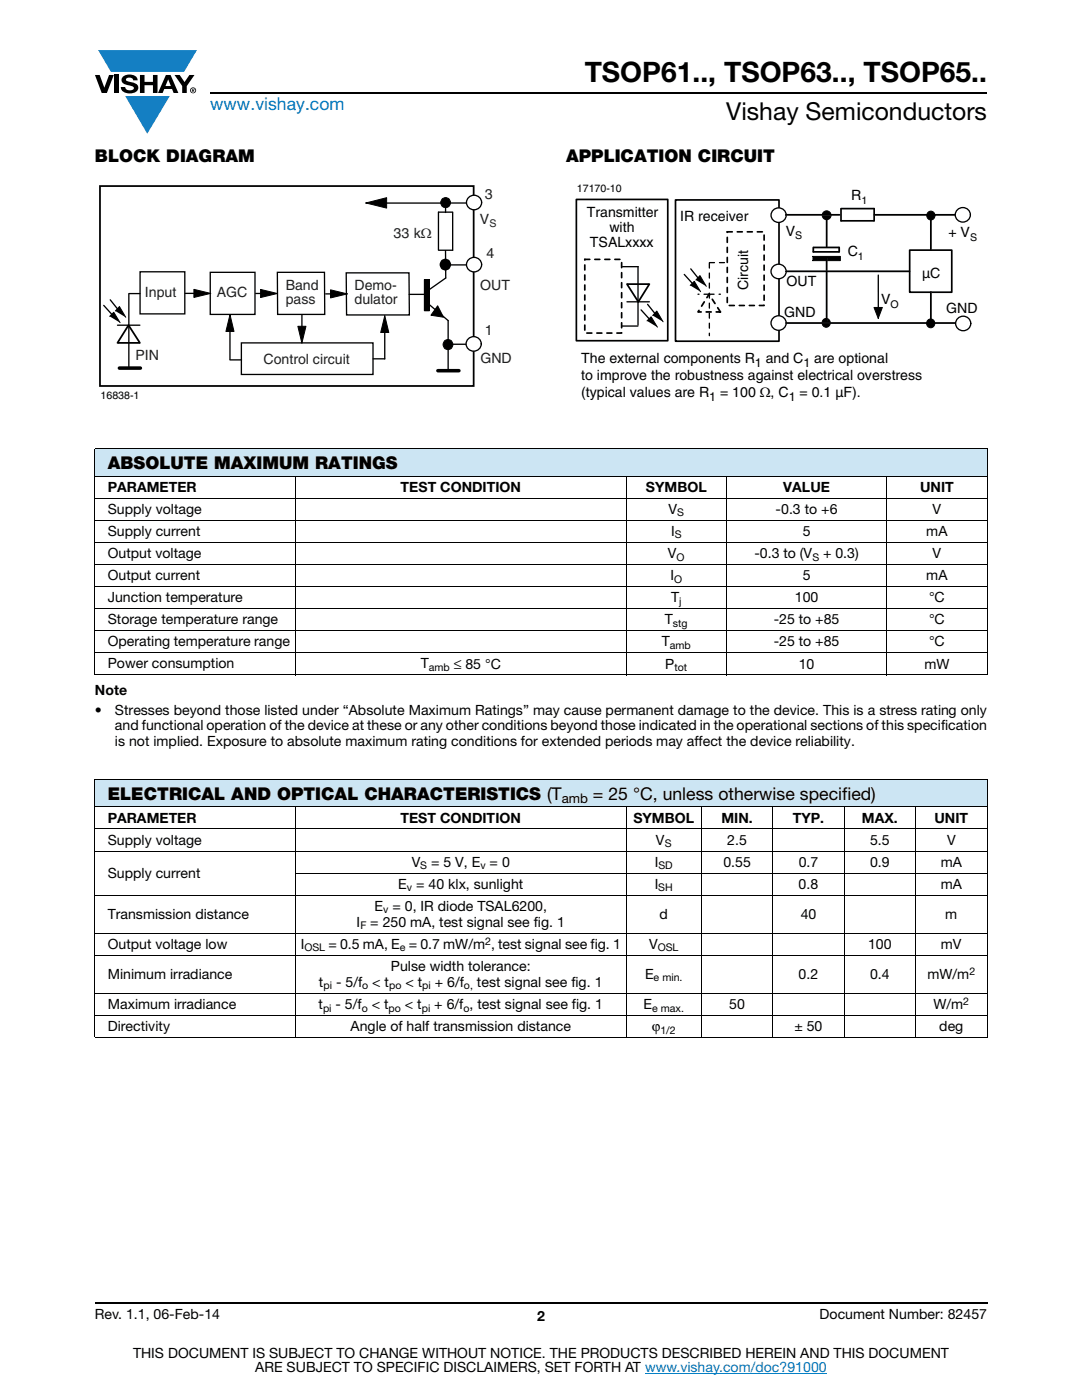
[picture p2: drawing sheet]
<svg xmlns="http://www.w3.org/2000/svg" width="216mm" height="279mm" viewBox="0 0 216 279" stroke-linecap="round" stroke-linejoin="round" font-family="sans-serif">
<defs><g id="words">
<text font-size="5.6" x="116.7" y="16.4">TSOP61.., TSOP63.., TSOP65..</text>
<text font-size="4.9" x="144.9" y="24">Vishay Semiconductors</text>
<text font-size="3.5" fill="#007ec4" x="42" y="21.9">www.vishay.com</text>
<g font-size="3.5">
<text x="18.9" y="32.3">BLOCK DIAGRAM</text>
<text x="112.9" y="32.3">APPLICATION CIRCUIT</text>
<text x="21.5" y="93.6">ABSOLUTE MAXIMUM RATINGS</text>
<text x="21.5" y="159.6">ELECTRICAL AND OPTICAL CHARACTERISTICS (T</text>
<text x="118.3" y="159.6">= 25 °C, unless otherwise specified)</text>
</g>
<g font-size="2.8" fill="#231f20">
<text x="96.7" y="39.7">3</text>
<text x="78.5" y="47.4">33 kΩ</text>
<text x="95.8" y="44.7">V</text>
<text x="97.1" y="51.6">4</text>
<text x="28.9" y="59.3">Input</text>
<text x="43.2" y="59.3">AGC</text>
<text x="57" y="57.9">Band</text>
<text x="70.7" y="57.9">Demo-</text>
<text x="95.8" y="57.8">OUT</text>
<text x="57" y="60.7">pass</text>
<text x="70.7" y="60.7">dulator</text>
<text x="27" y="71.9">PIN</text>
<text x="96.8" y="66.8">1</text>
<text x="52.6" y="72.6">Control circuit</text>
<text x="95.9" y="72.4">GND</text>
</g>
<g font-size="2.8">
<text x="169.9" y="40">R</text>
<text x="117.1" y="43.3">Transmitter</text>
<text x="121.6" y="46.2">with</text>
<text x="135.7" y="44.1">IR receiver</text>
<text x="156.8" y="47.1">V</text>
<text x="189.2" y="47.4">+ V</text>
<text x="117.7" y="49.2">TSALxxxx</text>
<text x="169.1" y="51.1">C</text>
<text x="149.3" y="57.9" transform="rotate(-90 149.3 57.9)">Circuit</text>
<text x="156.9" y="57.1">OUT</text>
<text x="184" y="55.5">µC</text>
<text x="156.5" y="63.4">GND</text>
<text x="175.8" y="60.7">V</text>
<text x="188.8" y="62.4">GND</text>
<text x="116" y="72.5">The external components R</text>
<text x="116" y="75.9">to improve the robustness against electrical overstress</text>
<text x="152.8" y="72.5">and C</text>
<text x="162.5" y="72.5">are optional</text>
<text x="116" y="79.3">(typical values are R</text>
<text x="143.7" y="79.3">= 100 Ω, C</text>
<text x="159.5" y="79.3">= 0.1 µF).</text>
<text x="21.5" y="98.1">PARAMETER</text>
<text x="79.9" y="98.1">TEST CONDITION</text>
<text x="128.9" y="98.1">SYMBOL</text>
<text x="156.3" y="98.1">VALUE</text>
<text x="183.6" y="98.1">UNIT</text>
<text x="21.5" y="102.6">Supply voltage</text>
<text x="21.5" y="107">Supply current</text>
<text x="133.4" y="102.6">V</text>
<text x="133.9" y="107">I</text>
<text x="154.8" y="102.6">-0.3 to +6</text>
<text x="160.2" y="107">5</text>
<text x="184.8" y="107">mA</text>
<text x="186.1" y="102.6">V</text>
<text x="21.5" y="111.4">Output voltage</text>
<text x="133.3" y="111.4">V</text>
<text x="150.5" y="111.4">-0.3 to (V</text>
<text x="164.2" y="111.4">+ 0.3)</text>
<text x="186.1" y="111.4">V</text>
<text x="21.5" y="115.8">Output current</text>
<text x="133.8" y="115.8">I</text>
<text x="160.2" y="115.8">5</text>
<text x="184.8" y="115.8">mA</text>
<text x="21.5" y="120.2">Junction temperature</text>
<text x="21.5" y="124.6">Storage temperature range</text>
<text x="132.7" y="124.6">T</text>
<text x="133.9" y="120.2">T</text>
<text x="154.4" y="124.6">-25 to +85</text>
<text x="158.6" y="120.2">100</text>
<text x="185.4" y="120.2">°C</text>
<text x="185.4" y="124.6">°C</text>
<text x="21.5" y="129">Operating temperature range</text>
<text x="132" y="129">T</text>
<text x="154.4" y="129">-25 to +85</text>
<text x="185.4" y="129">°C</text>
<text x="21.5" y="133.4">Power consumption</text>
<text x="84" y="133.4">T</text>
<text x="90.5" y="133.4">≤ 85 °C</text>
<text x="132.8" y="133.4">P</text>
<text x="159.4" y="133.4">10</text>
<text x="184.5" y="133.4">mW</text>
<text x="18.9" y="138.7">Note</text>
<text x="18.9" y="142.6">•</text>
<text x="22.9" y="142.6">Stresses beyond those listed under “Absolute Maximum Ratings” may cause permanent damage to the device. This is a stress rating only</text>
<text x="22.9" y="145.8">and functional operation of the device at these or any other conditions beyond those indicated in the operational sections of this specification</text>
<text x="22.9" y="148.9">is not implied. Exposure to absolute maximum rating conditions for extended periods may affect the device reliability.</text>
<text x="21.5" y="164.1">PARAMETER</text>
<text x="79.9" y="164.1">TEST CONDITION</text>
<text x="126.4" y="164.1">SYMBOL</text>
<text x="144" y="164.1">MIN.</text>
<text x="158.2" y="164.1">TYP.</text>
<text x="172" y="164.1">MAX.</text>
<text x="186.5" y="164.1">UNIT</text>
<text x="21.5" y="168.6">Supply voltage</text>
<text x="82.1" y="173">V</text>
<text x="86" y="173">= 5 V, E = 0</text>
<text x="130.7" y="173">I</text>
<text x="130.9" y="168.6">V</text>
<text x="144.3" y="173">0.55</text>
<text x="145.1" y="168.6">2.5</text>
<text x="159.4" y="173">0.7</text>
<text x="173.6" y="168.6">5.5</text>
<text x="173.6" y="173">0.9</text>
<text x="187.7" y="173">mA</text>
<text x="189" y="168.6">V</text>
<text x="21.5" y="175.2">Supply current</text>
<text x="79.5" y="177.4">E = 40 klx, sunlight</text>
<text x="130.6" y="177.4">I</text>
<text x="159.4" y="177.4">0.8</text>
<text x="187.7" y="177.4">mA</text>
<text x="21.5" y="183.4">Transmission distance</text>
<text x="71.2" y="185">I</text>
<text x="73.9" y="185">= 250 mA, test signal see fig. 1</text>
<text x="74.7" y="181.8">E = 0, IR diode TSAL6200,</text>
<text x="131.6" y="183.4">d</text>
<text x="159.8" y="183.4">40</text>
<text x="188.6" y="183.4">m</text>
<text x="21.5" y="189.4">Output voltage low</text>
<text x="60" y="189.4">I</text>
<text x="65.5" y="189.4">= 0.5 mA, E = 0.7 mW/m , test signal see fig. 1</text>
<text x="129.5" y="189.4">V</text>
<text x="173.2" y="189.4">100</text>
<text x="187.8" y="189.4">mV</text>
<text x="21.5" y="195.4">Minimum irradiance</text>
<text x="63.6" y="197">t</text>
<text x="67.1" y="197">- 5/f</text>
<text x="74.3" y="197">&lt; t</text>
<text x="78" y="193.8">Pulse width tolerance:</text>
<text x="80.9" y="197">&lt; t</text>
<text x="86.8" y="197">+ 6/f</text>
<text x="95.2" y="197">test signal see fig. 1</text>
<text x="128.7" y="195.4">E</text>
<text x="159.4" y="195.4">0.2</text>
<text x="173.6" y="195.4">0.4</text>
<text x="185.1" y="195.4">mW/m</text>
<text x="21.5" y="201.4">Maximum irradiance</text>
<text x="63.6" y="201.4">t</text>
<text x="67" y="201.4">- 5/f</text>
<text x="74.2" y="201.4">&lt; t</text>
<text x="80.8" y="201.4">&lt; t</text>
<text x="86.7" y="201.4">+ 6/f , test signal see fig. 1</text>
<text x="128.4" y="201.4">E</text>
<text x="145.5" y="201.4">50</text>
<text x="186.3" y="201.4">W/m</text>
<text x="21.5" y="205.8">Directivity</text>
<text x="70" y="205.8">Angle of half transmission distance</text>
<text x="130.1" y="205.8">ϕ</text>
<text x="158.5" y="205.8">± 50</text>
<text x="187.4" y="205.8">deg</text>
<text x="18.9" y="263.3">Rev. 1.1, 06-Feb-14</text>
<text x="107.2" y="263.6">2</text>
<text x="163.6" y="263.3">Document Number: 82457</text>
<text x="26.5" y="271">THIS DOCUMENT IS SUBJECT TO CHANGE WITHOUT NOTICE. THE PRODUCTS DESCRIBED HEREIN AND THIS DOCUMENT</text>
<text x="50.9" y="273.8">ARE SUBJECT TO SPECIFIC DISCLAIMERS, SET FORTH AT www.vishay.com/doc?91000</text>
</g>
<text font-size="2.6" x="112.1" y="160.3">amb</text>
<g font-size="2.5">
<text x="150.6" y="73.2">1</text>
<text x="160.3" y="73.2">1</text>
<text x="141.5" y="80">1</text>
<text x="157.4" y="80">1</text>
</g>
<g font-size="2.1">
<text x="115.1" y="38.2">17170-10</text>
<text x="171.9" y="40.7">1</text>
<text x="158.7" y="47.8">S</text>
<text x="171.2" y="51.8">1</text>
<text x="193.6" y="48.1">S</text>
<text x="177.7" y="61.4">O</text>
<text x="20.1" y="79.6">16838-1</text>
<text x="134.6" y="107.5">S</text>
<text x="135.1" y="103.1">S</text>
<text x="135" y="111.9">O</text>
<text x="162.1" y="111.9">S</text>
<text x="134.5" y="116.3">O</text>
<text x="134.3" y="125.1">stg</text>
<text x="135.5" y="120.7">j</text>
<text x="133.7" y="129.5">amb</text>
<text x="85.6" y="133.9">amb</text>
<text x="134.6" y="133.9">tot</text>
<text x="83.9" y="173.5">S</text>
<text x="95.9" y="173.5">v</text>
<text x="131.4" y="173.5">SD</text>
<text x="132.6" y="169.1">S</text>
<text x="81.2" y="177.9">v</text>
<text x="131.4" y="177.9">SH</text>
<text x="71.9" y="185.5">F</text>
<text x="76.5" y="182.3">v</text>
<text x="60.7" y="189.9">OSL</text>
<text x="79.8" y="189.9">e</text>
<text x="96.8" y="188.5">2</text>
<text x="131.2" y="189.9">OSL</text>
<text x="64.5" y="197.5">pi</text>
<text x="72.3" y="197.5">o</text>
<text x="77.6" y="197.5">po</text>
<text x="84.3" y="197.5">pi</text>
<text x="92.6" y="197.5">o,</text>
<text x="130.4" y="195.9">e min.</text>
<text x="193.4" y="194.5">2</text>
<text x="64.5" y="201.9">pi</text>
<text x="72.2" y="201.9">o</text>
<text x="77.5" y="201.9">po</text>
<text x="84.2" y="201.9">pi</text>
<text x="92.5" y="201.9">o</text>
<text x="130.1" y="201.9">e max.</text>
<text x="192.2" y="200.5">2</text>
<text x="131.8" y="206.3">1/2</text>
</g>
<text font-size="2.1" fill="#231f20" x="97.6" y="45.4">S</text>
</g></defs>
<g fill="#147fc3">
<path d="M19.6 10h19.7l-2.6 4.3h-1.1h-13.5z"/>
<path d="M25 19.2h8.9l-4.5 7.5z"/>
</g>
<g fill="#000">
<path d="M18.9 15h1l.9 2.5 1-2.5h.9l-1.4 3.6h-1zM22.9 15h.9v3.6h-.9zM24.6 15.3a2.1 2.1 0 0 1 2.8 .3l.1 .4h-.9a.79 .79 0 0 0-.7-.5 .79 .79 0 0 0-.8 .4l.3 .3 1 .2a1.08 1.08 0 0 1 1.2 1 1.08 1.08 0 0 1-1.1 1.2 1.73 1.73 0 0 1-2.4-1.2h.9a.96 .96 0 0 0 .8 .6 .96 .96 0 0 0 .9-.4 1.31 1.31 0 0 0-1.2-.6 1.03 1.03 0 0 1-1.1-.6 1.03 1.03 0 0 1 .2-1.1zM27.9 15h.9v1.3h1.7v-1.3h.9v3.6h-.9v-1.6h-1.7v1.6h-.9zM34.8 15h1.1l.9 1.4 1-1.4h1l-1.5 2.2v1.4h-.9v-1.4z"/>
<path d="M33.6 15.9l.5 1.3h-1.1zM33.1 15l-1.6 3.6h1l.3-.8h1.5l.3 .8h1l-1.6-3.6z"/>
<path d="M38.4 17.8h.2v.2h-.2zM38.3 17.7v.7h.1v-.3l.4 .3-.2-.3 .2-.2-.1-.2z"/>
<path d="M38.1 18a.46 .46 0 0 1 .9 0 .46 .46 0 0 1-.9 0zM37.9 18a.6 .6 0 0 0 1.2 0 .6 .6 0 0 0-1.2 0z"/>
</g>
<path d="M42 18.6h155M18.9 260h178.1" fill="none" stroke="#000" stroke-width=".36"/>
<path d="M128.7 274h36.3" fill="none" stroke="#007ec4" stroke-width=".2"/>
<path d="M19.8 37h82.3v43.1h-82.3z" fill="#fff"/>
<path d="M69.1 54.5h12.5l.1 8.4h-12.5zM81.6 58.7h3.2M88.9 50v5.5l-3.5 2.5M88.9 52.9h4.2M89 40.5h4.2M85.3 60.5l4.1 3.5v9.7M89.4 68.7h4.2" fill="none" stroke="#000" stroke-width=".26"/>
<path d="M84.7 55.8h1v6.2h-1z" fill="#000"/>
<g fill="none" stroke="#000" stroke-width=".2">
<path d="M72.9 40.5l4.2-1v2zM84.7 55.8h1v6.2h-1zM87.3 61l1.2 2.3-2.5-.4z"/>
<circle cx="88.9" cy="40.4" r=".99"/>
<circle cx="89.4" cy="68.8" r=".99"/>
</g>
<g fill="#000">
<path d="M87.3 61l1.2 2.3-2.5-.4z"/>
<path d="M72.9 40.5l4.2-1v2z" fill-rule="evenodd"/>
<circle cx="88.9" cy="52.8" r=".99"/>
<circle cx="88.9" cy="40.4" r=".99"/>
<circle cx="89.4" cy="68.8" r=".99"/>
</g>
<circle cx="88.9" cy="52.8" r=".99" fill="none" stroke="#000" stroke-width=".34"/>
<path d="M19.9 37.1h74.6v39.9h-74.6z" fill="none" stroke="#000" stroke-width=".35"/>
<circle cx="94.6" cy="52.8" r="1.48" fill="#fff"/>
<circle cx="94.6" cy="52.8" r="1.48" fill="none" stroke="#000" stroke-width=".26"/>
<circle cx="94.6" cy="40.4" r="1.48" fill="#fff"/>
<g fill="none" stroke="#000" stroke-width=".26">
<path d="M42 54.3h8.9v8.4h-8.9zM55.3 54.3h9.4l.1 8.4h-9.4z"/>
<circle cx="94.6" cy="40.4" r="1.48"/>
</g>
<circle cx="94.5" cy="68.6" r="1.48" fill="#fff"/>
<g fill="none" stroke="#000" stroke-width=".26">
<path d="M22 59.8l1.6 2M25.7 58.7v14.5M25.7 58.6h2.2M27.9 54.2h9v8.4h-9zM37 58.6h2.5M51 58.6h2.5M65 58.7h2.5M76.3 40.5h12.6M88.9 40.5v1.9M90.3 42.3h-2.8v7.6M90.3 42.4v7.5h-2.7M20.7 60.9l1.7 1.9"/>
<path d="M23.4 64.9h4.5M45.9 71.8h2.3M45.9 66v5.7M48.2 68.4h26.2v6.3h-26.2zM60.2 62.8v2.5M76.8 65.9v5.7h-2.3"/>
<circle cx="94.5" cy="68.6" r="1.48"/>
</g>
<path d="M38.7 57.7l3.4 .9-3.4 .8zM52 57.8l3.4 .8-3.4 .8zM66 57.8l3.3 .8-3.3 .9zM21.9 63.1l.8-.8 1.3 2.1M23 62.1l.8-.9 1.3 2.1M23.8 73.5h4.2M45.9 62.8l.8 3.3h-1.6zM59.4 65.1h1.7l-.9 3.4zM76.8 63l.8 3.4h-1.6zM87.4 74h4.2" fill="none" stroke="#000" stroke-width=".2"/>
<path d="M23.8 73.5h4.2M87.4 74h4.2" fill="none" stroke="#000" stroke-width=".71"/>
<path d="M25.6 64.9l2.3 3.5h-4.5z" fill="none" stroke="#000" stroke-width=".35"/>
<g fill="#000">
<path d="M22.7 62.3l1.3 2.1-2.1-1.3zM23.8 61.2l1.3 2.1-2.1-1.2z"/>
<path d="M38.7 57.7l3.4 .9-3.4 .8z" fill-rule="evenodd"/>
<path d="M52 57.8l3.4 .8-3.4 .8z" fill-rule="evenodd"/>
<path d="M66 57.8l3.3 .8-3.3 .9z" fill-rule="evenodd"/>
<path d="M45.9 62.8l.8 3.3h-1.6z" fill-rule="evenodd"/>
<path d="M59.4 65.1h1.7l-.9 3.4z" fill-rule="evenodd"/>
<path d="M76.8 63l.8 3.4h-1.6z" fill-rule="evenodd"/>
</g>
<path d="M114.8 36.4h80.3v44.2h-80.3z" fill="#fff"/>
<path d="M141.5 58.7h2.2M141.5 58.7h-2.2M141.5 52.5v14.5M141.6 52.4h3.6" fill="none" stroke="#000" stroke-width=".26" stroke-dasharray="1 1"/>
<path d="M141.5 58.7l2.2 3.6h-4.4z" fill="none" stroke="#000" stroke-width=".35" stroke-dasharray="1 1"/>
<g fill="#000">
<path d="M138.5 56.1l1.3 2.1-2.1-1.2zM139.7 55l1.2 2.1-2-1.2zM129.9 63.2l1.3 2.1-2.1-1.3zM131.1 62.1l1.2 2.1-2.1-1.2z"/>
<path d="M162.2 51.2h5.5v.8h-5.5z" fill-rule="evenodd"/>
<circle cx="164.9" cy="43" r=".88"/>
<circle cx="164.8" cy="64.4" r=".85"/>
</g>
<g fill="none" stroke="#000" stroke-width=".2">
<path d="M137.7 57l.8-.9 1.3 2.1M138.9 55.9l.8-.9 1.2 2.1M162.2 51.2h5.5v.8h-5.5zM129.1 64l.8-.8 1.3 2.1M130.2 63l.9-.9 1.2 2.1"/>
<circle cx="164.9" cy="43" r=".88"/>
<circle cx="164.8" cy="64.4" r=".85"/>
</g>
<path d="M127.3 53.3v11.6M136.5 54.8l1.7 1.8M137.8 53.7l1.6 1.9M124.1 65.1h3.2M125.1 60.2h4.5M127.9 61.8l1.7 1.9M129.2 60.7l1.6 2" fill="none" stroke="#000" stroke-width=".26"/>
<path d="M125.1 56.7h4.5l-2.2 3.5zM162.3 49.4v.9h5.1M162.4 49.4h5M165 42.8v6.4M167.4 49.4v.9" fill="none" stroke="#000" stroke-width=".35"/>
<path d="M134.8 39.9h20.6v28.2h-20.6zM167.8 41.6h6.6v2.5M167.8 41.7v2.4h6.6" fill="none" stroke="#000" stroke-width=".34"/>
<path d="M145.1 46.3h7.4v14.7h-7.4z" fill="none" stroke="#000" stroke-width=".34" stroke-dasharray="1 1"/>
<circle cx="155.4" cy="54.2" r="1.48" fill="#fff"/>
<circle cx="155.4" cy="54.2" r="1.48" fill="none" stroke="#000" stroke-width=".26"/>
<circle cx="155.4" cy="64.5" r="1.48" fill="#fff"/>
<circle cx="155.4" cy="64.5" r="1.48" fill="none" stroke="#000" stroke-width=".26"/>
<circle cx="155.4" cy="42.9" r="1.48" fill="#fff"/>
<circle cx="155.4" cy="42.9" r="1.48" fill="none" stroke="#000" stroke-width=".26"/>
<path d="M156.8 42.9h10.7z" fill="#fff"/>
<path d="M156.8 42.9h10.7" fill="none" stroke="#000" stroke-width=".35"/>
<path d="M156.9 64.5h33.8z" fill="#fff"/>
<path d="M156.9 64.5h33.8" fill="none" stroke="#000" stroke-width=".35"/>
<path d="M164.9 51.5v12.6z" fill="#fff"/>
<path d="M164.9 51.5v12.6" fill="none" stroke="#000" stroke-width=".35"/>
<path d="M174.5 42.9h16.2z" fill="#fff"/>
<path d="M174.5 42.9h16.2" fill="none" stroke="#000" stroke-width=".35"/>
<path d="M156.9 54.1h24.6z" fill="#fff"/>
<path d="M156.9 54.1h24.6" fill="none" stroke="#000" stroke-width=".35"/>
<path d="M181.5 49.9h8.4v8.4h-8.4z" fill="none" stroke="#000" stroke-width=".34"/>
<path d="M124.2 53.2h3.2" fill="none" stroke="#000" stroke-width=".26"/>
<path d="M185.7 42.8v7z" fill="#fff"/>
<path d="M185.7 42.8v7" fill="none" stroke="#000" stroke-width=".35"/>
<path d="M185.7 58.3v6.2z" fill="#fff"/>
<path d="M185.7 58.3v6.2" fill="none" stroke="#000" stroke-width=".35"/>
<g fill="#000">
<circle cx="185.7" cy="43" r=".85"/>
<circle cx="185.7" cy="64.6" r=".85"/>
</g>
<g fill="none" stroke="#000" stroke-width=".2">
<circle cx="185.7" cy="43" r=".85"/>
<circle cx="185.7" cy="64.6" r=".85"/>
</g>
<circle cx="192.1" cy="42.9" r="1.48" fill="#fff"/>
<circle cx="192.1" cy="42.9" r="1.48" fill="none" stroke="#000" stroke-width=".26"/>
<circle cx="192.2" cy="64.5" r="1.48" fill="#fff"/>
<g fill="none" stroke="#000" stroke-width=".26">
<path d="M175.3 54.9v6.9"/>
<circle cx="192.2" cy="64.5" r="1.48"/>
</g>
<path d="M174.4 61.4h1.7l-.8 2.2z" fill-rule="evenodd" fill="#000"/>
<path d="M174.4 61.4h1.7l-.8 2.2z" fill="none" stroke="#000" stroke-width=".2"/>
<path d="M115 39.8h18.2v28.2h-18.2z" fill="none" stroke="#000" stroke-width=".34"/>
<path d="M116.7 51.8h7.3v14.7h-7.3z" fill="none" stroke="#000" stroke-width=".34" stroke-dasharray="1 1"/>
<g fill="#cce5f3">
<path d="M18.9 89.5h178.1v5.5h-178.1z"/>
<path d="M18.9 155.5h178.1v5.5h-178.1z"/>
</g>
<g fill="none" stroke="#000" stroke-width=".2">
<path d="M18.9 89.5h178.1M18.9 95h178.1M18.9 99.4h178.1M18.9 89.6v45M58.9 94.9v39.9M124.9 94.9v39.9M144.9 94.9v39.9M177 94.9v39.9M197 89.6v45M18.9 103.8h178.1M18.9 108.2h178.1M18.9 112.7h178.1"/>
<path d="M18.9 117.1h178.1M18.9 121.5h178.1M18.9 125.9h178.1M18.9 130.3h178.1M18.9 134.7h178.1M18.9 155.5h178.1M18.9 155.6v51.4M197 155.6v51.4M18.9 161h178.1M18.9 165.4h178.1M18.9 169.8h178.1M18.9 178.7h178.1"/>
<path d="M58.9 174.3h138.1M58.9 160.9v46.3M124.9 160.9v46.3M140 160.9v46.3M154.2 160.9v46.3M168.4 160.9v46.3M182.7 160.9v46.3M18.9 186.2h178.1M18.9 190.7h178.1M18.9 198.2h178.1M18.9 202.6h178.1M18.9 207.1h178.1"/>
</g>
<use href="#words"/>
</svg>
